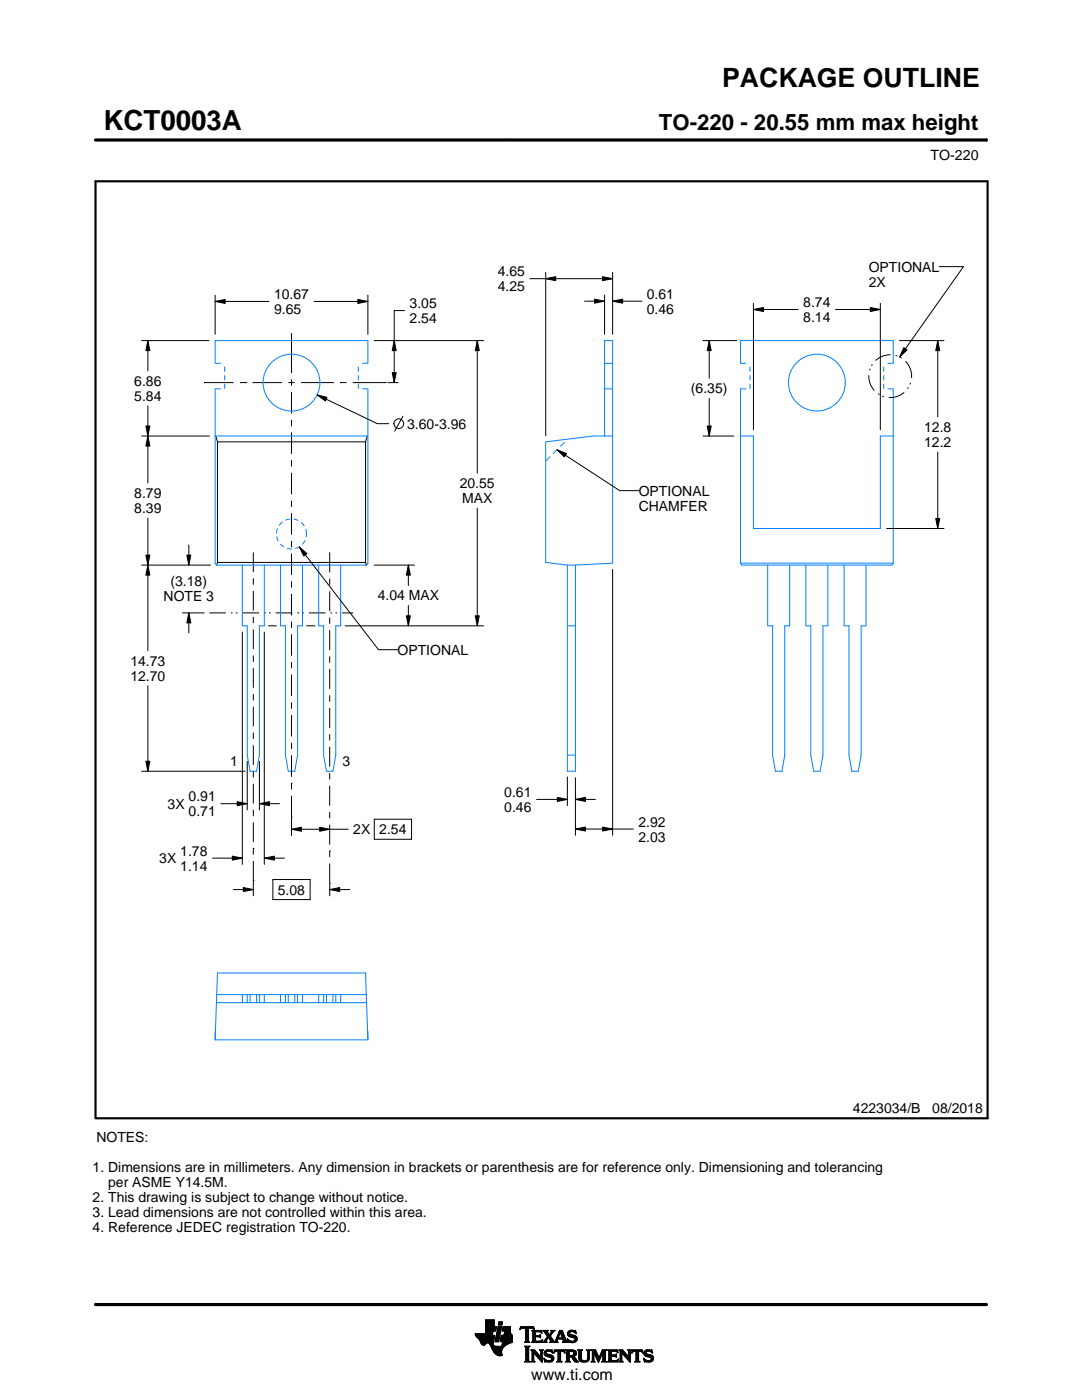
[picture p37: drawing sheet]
<svg xmlns="http://www.w3.org/2000/svg" width="216mm" height="279mm" viewBox="0 0 216 279" stroke-linecap="round" stroke-linejoin="round" font-family="sans-serif">
<defs><g id="words">
<text font-size="5.5" x="20.6" y="26">KCT0003A</text>
<text font-size="5.3" x="144.1" y="17.4">PACKAGE OUTLINE</text>
<text font-size="4.4" x="131.5" y="26">TO-220 - 20.55 mm max height</text>
<text font-size="3.2" x="106" y="275.3">www.ti.com</text>
<g font-size="2.8">
<text x="185.7" y="32">TO-220</text>
<text x="54.7" y="59.7">10.67</text>
<text x="99.3" y="55.1">4.65</text>
<text x="99.3" y="58.1">4.25</text>
<text x="129.1" y="59.6">0.61</text>
<text x="173.3" y="54.2">OPTIONAL</text>
<text x="173.3" y="57.2">2X</text>
<text x="54.7" y="62.7">9.65</text>
<text x="81.7" y="61.5">3.05</text>
<text x="81.7" y="64.5">2.54</text>
<text x="129.1" y="62.6">0.46</text>
<text x="160.3" y="61.3">8.74</text>
<text x="160.3" y="64.3">8.14</text>
<text x="26.8" y="77">6.86</text>
<text x="26.8" y="80">5.84</text>
<text x="137.9" y="78.5">(6.35)</text>
<text x="81.2" y="85.6">3.60-3.96</text>
<text x="184.4" y="86.2">12.8</text>
<text x="184.4" y="89.2">12.2</text>
<text x="26.8" y="99.4">8.79</text>
<text x="91.7" y="97.4">20.55</text>
<text x="92.2" y="100.4">MAX</text>
<text x="127.5" y="98.9">OPTIONAL</text>
<text x="127.5" y="101.9">CHAMFER</text>
<text x="26.8" y="102.4">8.39</text>
<text x="32.6" y="119.9">NOTE 3</text>
<text x="34" y="116.9">(3.18)</text>
<text x="75.4" y="119.8">4.04 MAX</text>
<text x="79.3" y="130.7">OPTIONAL</text>
<text x="26" y="132.9">14.73</text>
<text x="26" y="135.9">12.70</text>
<text x="46" y="153">1</text>
<text x="68.4" y="152.9">3</text>
<text x="33.4" y="161.4">3X</text>
<text x="37.6" y="159.9">0.91</text>
<text x="100.6" y="159">0.61</text>
<text x="37.6" y="162.9">0.71</text>
<text x="70.5" y="166.5">2X 2.54</text>
<text x="100.6" y="162">0.46</text>
<text x="127.4" y="165">2.92</text>
<text x="127.4" y="168">2.03</text>
<text x="31.8" y="172.3">3X</text>
<text x="36" y="170.8">1.78</text>
<text x="36" y="173.8">1.14</text>
<text x="55.4" y="178.5">5.08</text>
<text x="19.2" y="227.9">NOTES:</text>
<text x="170.2" y="222.2">4223034/B</text>
<text x="186" y="222.2">08/2018</text>
<text x="18.5" y="233.9">1. Dimensions are in millimeters. Any dimension in brackets or parenthesis are for reference only. Dimensioning and tolerancing</text>
<text x="18.5" y="239.9">2. This drawing is subject to change without notice.</text>
<text x="21.6" y="236.9">per ASME Y14.5M.</text>
<text x="18.5" y="242.9">3. Lead dimensions are not controlled within this area.</text>
<text x="18.5" y="245.9">4. Reference JEDEC registration TO-220.</text>
</g>
<text font-size=".4" x="100.2" y="27.9">SCALE 0.850</text>
</g></defs>
<g fill="none" stroke="#000" stroke-width=".2">
<path d="M19.1 27.9h177.7M196.8 27.7v.5M42.9 58.9v7.8M71.4 59.8l2 .4-2 .4zM73.4 58.9v7.8M105.7 55.6h16.5M108.9 55.6l2-.4v.8zM108.9 54.4v32.5M118.6 59.7l2 .4-2 .4zM120.2 55.2l2 .4-2 .4zM120.6 58.9v7.8M122.2 54.4v12.3"/>
<path d="M187.4 53.2h4.8l-12.7 18M28.3 68h13.4M29.5 68l.4 2h-.8zM29.5 68v6M40.7 76.4h.1M40.7 76.4h5.9M42.9 60.2l2-.4v.8zM42.9 60.2h10.8M47.9 76.4h1.2M49.1 76.4h.1M50.4 76.4h5.9M57.5 76.4h1.3"/>
<path d="M58.2 66.5v8M58.2 75.7v1.3M58.2 78.2v4.3M60.1 76.4h6.5M62.7 60.2h10.7M63.3 78.8l2 .5-.4 .7zM63.3 78.8l12 5.8h2.3M67.9 76.4h.1M67.9 76.4h1.2M70.4 76.4h6.6M74.7 68h21.8M77 76.4h.1"/>
<path d="M77.4 76.4h2.1M78.3 74.4h.8l-.4 2zM78.7 68l.4 2h-.8zM80.7 62h-2v14.4M95.2 68l.4 2h-.8zM95.2 68v26.4M116.6 60.1h4M122.2 60.1l2-.4v.8zM122.2 60.1h5.9M140.3 68h6.7M141.5 68l.4 2h-.8zM141.5 68v7.5"/>
<path d="M141.5 79.5v7.5M150.3 61.8l2-.4v.8zM150.3 60.5v25.3M150.3 61.8h9M166.7 61.8h9M173.7 61.4l2 .4-2 .4zM175.7 60.5v25.3M179.5 68h8.9M180.3 69.4l.7 .4-1.5 1.4zM187.1 68l.4 2h-.8zM187.1 68v15.2M28.3 87h13.5"/>
<path d="M29.1 85h.8l-.4 2zM29.5 87l.4 2h-.8zM29.5 81v15.4M43.1 87l.3 1.2M43.4 88.2h29.5M43.4 88.2v24M58.2 83.8v1.2M58.2 86.3v4.3M58.2 91.8v1.3M58.2 94.4v4.2M58.2 99.9v1.3M72.9 88.2v24"/>
<path d="M73.3 87l-.4 1.2M80.4 83.1l-1.7 3M111.1 89.8l1.9 .7-.4 .7zM111.1 89.8l12.6 8.1h3.8M140.3 87h6.1M141.1 85h.8l-.4 2zM187.1 90.2v15.3M28.3 112.8h13.7M29.1 110.8h.8l-.4 2zM29.5 112.8l.4 2h-.8zM29.5 103.4v26.5M37.3 110.8h.8l-.4 2z"/>
<path d="M37.7 108.8v4M43.4 112.2h29.5M43.4 112.2l-.2 .6M50.5 110.2v4M50.5 115.4v1.3M50.5 117.9v4M58.2 102.4v4.3M58.2 108v1.2M58.2 110.5v4.2M58.2 116v1.3M58.2 118.5v4.3M59.7 109.1l1.5 1.4-.6 .5z"/>
<path d="M59.7 109.1l15.8 20.6h3.8M65.8 110.2v4M65.8 115.5v1.2M65.8 118v4M72.9 112.2l.2 .6M74.7 112.8h8M81.5 112.8l.4 2h-.8zM81.5 112.8v4M95.2 101.4v23.5M122.2 113.6v53.1M176.9 105.5h11.5M186.7 103.5h.8l-.4 2z"/>
<path d="M29.5 136.9v17M36.4 122.3h4.3M37.7 122.3l.4 2h-.8zM37.7 122.3v4M48.4 126.1v46.4M50.5 123.1v1.3M50.5 125.6v4M50.5 130.8v1.3M50.5 133.3v4M50.5 138.5v1.3M52.7 126.1v46.4M53.6 124.9h1.5"/>
<path d="M58.2 124.1v1.2M58.2 126.6v4.3M58.2 132.1v1.3M58.2 134.6v4.3M61.2 124.9h1.6M65.8 123.2v1.3M65.8 125.8v3.9M65.8 131v1.3M65.8 133.5v4M65.8 138.8v1.2M68.9 124.9h27.6M81.1 122.9h.8l-.4 2z"/>
<path d="M81.5 120.8v4.1M94.8 122.9h.8l-.4 2zM28.3 153.9h20.6M29.1 151.9h.8l-.4 2zM47.3 160l2 .4-2 .4zM49.3 151.9v9.7M50.5 141v4M50.5 146.2v1.3M50.5 148.7v4M50.5 153.9v1.3M50.5 156.4v4M51.8 151.9v9.7"/>
<path d="M58.2 156.3h.1M58.2 140.2v1.2M58.2 142.7v4.3M58.2 148.2v1.3M58.2 150.7v4.3M58.2 156.3v1.2M58.2 158.8v4.3M65.8 141.3v4M65.8 146.5v1.3M65.8 149v4M65.8 154.3v1.2M65.8 156.8v4"/>
<path d="M107.1 159.5h6.1M111.2 159.1l2 .4-2 .4zM113.2 155.1v5.7M114.8 159.5l2-.4v.8zM114.8 159.5h4M114.8 155.2v11.5M42.4 171.3h6M44.1 160.4h5.2M46.4 170.9l2 .4-2 .4zM46.5 177.5h4M48.5 177.1l2 .4-2 .4zM50.5 169.3h.1"/>
<path d="M50.5 175.8h.1M50.5 161.6v1.3M50.5 164.1v4M50.5 169.3v1.3M50.5 171.8v4M50.5 175.9v2.9M51.8 160.4l2-.4v.8zM51.8 160.4h4M52.7 171.3l2-.4v.8zM52.7 171.3h4M54.4 175.5h7.5v4h-7.5zM58.2 165.5l2-.4v.8z"/>
<path d="M58.2 163.1h.1M58.2 163.2v3.5M58.2 165.5h11.3M63.8 165.1l2 .4-2 .4zM65.8 177.5l2-.4v.8zM65.8 169.8h.1M65.8 176.3h.1M65.8 162v1.3M65.8 164.6v3.9M65.8 169.8v1.3M65.8 172.3v4M65.8 176.5v2.3"/>
<path d="M65.8 177.5h4M74.7 163.5h7.4v4h-7.4zM114.8 165.5l2-.4v.8zM114.8 165.5h11.6M120.2 165.1l2 .4-2 .4zM94.8 266.2h3.5M94.8 266.3h3.5M94.9 266.4h3.3M94.9 266.5h3.8l-.2 1.2M94.9 266.5h3.8M95 266.6h3.7M95 266.7h3.7"/>
<path d="M95.1 266.8h3.6M95.2 266.9h3.4M95.3 267h3.3M95.4 267.1h3.2M95.5 267.2h3.1M95.6 267.3h3M95.7 267.4h2.8M95.7 267.5h2.8M95.8 267.6h2.7M95.8 267.7h2.7M95.9 267.8h2.6M95.9 267.9h2.5"/>
<path d="M95.9 268h2.5M96 268h1.1M96 268.1h1M96.1 268.2h.8M96.1 268.3h.7M96.2 268.4h.6M96.3 268.4h.4M96.9 266.1h1.4M96.9 266h1.4M96.9 265.9h1.4M96.9 265.8h1.5M96.9 265.7h1.5"/>
<path d="M96.9 264.7l2.2 .1-.2 .9h-.5l-.2 .8M96.9 265.6h2M96.9 265.5h2M96.9 265.4h2M96.9 265.3h2.1M96.9 265.2h2.1M96.9 265.1h2.1M96.9 265h2.1M96.9 264.9h2.1M96.9 264.8h2.2M96.9 264.6h1.7M96.9 264.5h1.7"/>
<path d="M96.9 264.4h1.7M96.9 264.3h1.7M96.9 264.2h1.7M96.9 264.1h1.7M96.9 264h1.7M96.9 263.9h1.7M96.9 263.8h1.7M96.9 263.7h1.7M96.9 263.6h1.7M96.9 263.5h1.7M96.9 263.4h1.7M97.5 268h.9"/>
<path d="M97.6 268.1h.8M97.7 268.2h.7M97.7 268.3h.7M97.8 268.4h.6M97.9 268.5h.6M97.9 268.6h.7M98 268.7h1.1M98 268.8h2.6M98 268.8h2.5M98.1 268.9h2.3M98.1 269h2.3M98.1 269.1h2.2"/>
<path d="M98.2 269.2h2.1M98.2 269.2h2M98.2 269.3h2M98.3 269.4h1.9M98.3 269.5h1.8M98.4 269.6h1.7M98.4 268v.4l.3 .2 2 .1M98.5 269.7h1.6M98.5 267.7l-.1 .3M98.5 269.8h1.6M98.6 269.9h1.5M98.6 264.8v-1.4h-1.7v2.8h-2.1l.1 .3 .7 .8 .7 1.1 .3 .1 .6-.5 .4 .1 1 1.8 .8 .6h.8l-.1-1 .8-1"/>
<path d="M98.6 270h1.5M98.7 270h1.4M98.8 270.1h1.3M98.8 267.7h.7M98.8 267.6h.7M98.8 267.5h.7M98.9 270.2h1.2M98.9 267.4h.7M98.9 267.3h.7M98.9 267.2h.7M98.9 267.1h.7M98.9 267h.7"/>
<path d="M98.9 270.3h1.3M99 266.9h.6M99 266.9h.7M99 266.8h.7M99 266.7h.7M99 266.6h.7M99 266.5h.7M99.1 270.4h1.1M99.1 266.4h.7M99.1 266.3h.7M99.1 266.2h.7M99.1 266.1h.7"/>
<path d="M99.1 266h.7M99.2 265.9h.7M99.2 265.8h.7M99.2 270.4h1M99.2 265.7h.7M99.2 265.6h.7M99.2 265.5h.7M99.3 265.4h.6M99.3 265.4h.7M99.3 265.3h.7M99.3 265.2h.7M99.3 265.1h.7"/>
<path d="M99.3 265h.7M99.4 270.5h.8M99.4 264.9h.7M99.4 264.8h.7M99.4 264.8h.7l-.6 3h-.7zM99.4 264.5l.2-.7h.7l-.2 .7h-.7M99.5 264.4h.6M99.5 264.3h.7M99.5 264.2h.7M99.5 264.1h.7M99.5 264h.7M99.5 263.9h.7"/>
<path d="M99.6 263.8h.7M99.8 270.6h.1M99.8 267.7h2.4M99.8 267.6h2.4M99.8 267.5h2.4M99.9 267.4h2.3M99.9 267.3h2.3M99.9 267.2h2.3M99.9 267.1h2.3M99.9 267h2.3M99.9 266.9h2.3M100 266.9h2.2"/>
<path d="M100 266.8h2.2M100 266.7h2.2M100 266.6h2.2M100 266.5h2.2M100.1 268.6h.7M100.2 268.5h.7M100.2 268.4h.8M100.2 268.4h.9M100.2 268.3h1M100.2 268.2h1.2M100.2 265.6h1.6M100.2 268.1h1.4"/>
<path d="M100.2 265.5h1.6M100.2 268h1.6M100.3 265.4h1.5M100.3 268h1.7M100.3 267.9h1.9M100.3 265.3h1.5M100.3 267.8h1.9M100.3 265.2h1.5M100.3 265.1h1.5M100.3 265h1.5M100.4 264.9h1.4M100.4 264.8h1.4"/>
<path d="M100.6 266.5l.1-.8h-.5l.2-.9h1.4l.1 1.1 .3 .6v1.4l-1.3 .6M100.6 266.4h1.5M100.6 266.3h1.4M100.6 266.2h1.4M100.6 266.1h1.3M100.7 266h1.2M100.7 265.9h1.2M100.7 265.8h1.1M100.7 265.7h1.1M102.2 266.5h-2.2l-.2 1.1 .5 .2-.2 .9M103.7 265.3h.1M103.8 265.2h.2"/>
<path d="M103.8 265h2.8M103.8 264.9h2.7M103.9 264.8h2.6M104.7 267.8h1M104.7 271.8h1.1M104.7 268.7h1M104.8 267.7h.7M104.8 271.7h.8M104.9 265.2h.6M104.9 268.9h.6M104.9 267.6h.6M104.9 267.5l-.2 .3"/>
<path d="M104.9 267.5h.6M104.9 267.4h.6M104.9 267.3h.6M104.9 267.2h.6M104.9 267.1h.6M104.9 267h.6M104.9 266.8h.6M104.9 266.7h.6M104.9 266.6h.6M104.9 266.5h.6M104.9 266.4h.6M104.9 266.3h.6"/>
<path d="M104.9 266.2h.6M104.9 266.1h.6M104.9 265.9h.6M104.9 265.8h.6M104.9 265.7h.6M104.9 265.6h.6M104.9 265.5h.6M104.9 265.4h.6M104.9 265.3h.6M104.9 271.5h.6M104.9 269h.6M104.9 271.4h.6"/>
<path d="M104.9 271.4v-2.4l-.2-.4h1.1l-.3 .4v2.4M104.9 271.4l-.2 .4h1.1l-.3-.4M104.9 271.3h.6M104.9 271.2h.6M104.9 271.1h.6M104.9 271h.6M104.9 270.9h.6M104.9 270.8h.6M104.9 270.6h.6M104.9 270.5h.6M104.9 270.4h.6M104.9 270.3h.6"/>
<path d="M104.9 270.2h.6M104.9 270.1h.6M104.9 270h.6M104.9 269.9h.6M104.9 269.8h.6M104.9 269.6h.6M104.9 269.5h.6M104.9 269.4h.6M104.9 269.3h.6M104.9 269.2h.6M104.9 269.1h.6M105.5 267.5l.2 .3"/>
<path d="M105.5 267.5v-2.3l.7-.1 .4 .3-.1-.6h-2.6l-.1 .6 .4-.3 .7 .1v2.3M105.7 267.8h-1M105.9 271.8h.8M105.9 269.4h.8M106.1 269.5h.7M106.1 267.8h2M106.1 271.7h.5M106.2 269.6h.7M106.2 271.5h.3M106.2 265.6h1.8M106.2 269.8h.8M106.2 271.4h.3"/>
<path d="M106.2 271.4l-.3 .4h.8l-.2-.4M106.2 271.3h.3M106.2 271.2h.3M106.2 271.1h.3M106.2 271h.3M106.2 270.9h.3M106.2 270.8h.3M106.2 270.6h.3M106.2 270.5h.3M106.2 270.4h.3M106.2 270.3h.3M106.2 270.2h.3"/>
<path d="M106.2 270.1h.3M106.2 270h1M106.2 269.9h.9M106.2 269.8v1.6M106.2 269.8l-.3-.4h.8l1.2 1.4M106.3 267.7h1.8M106.3 265.7h1.8M106.3 267.6h.6M106.3 265.8h.6M106.3 267.5l-.2 .3M106.3 267.5h.5M106.3 267.4h.5"/>
<path d="M106.3 267.3h.5M106.3 267.2h.5M106.3 267.1h.5M106.3 267h.5M106.3 266.8h.5M106.3 266.7h1.6M106.3 266.6h1.6M106.3 266.5h.5M106.3 266.4h.5M106.3 266.3h.5M106.3 266.2h.5M106.3 266.1h.5"/>
<path d="M106.3 265.9h.5M106.4 265.2h.2M106.5 270h.1M106.5 270v1.4M106.5 265.3h.1M106.6 270.1h.7M106.7 270.2h.7M106.8 270.3h.7M106.8 265.9l.2-.1h.6l.6 .2-.2-.5h-1.9l.2 .3v1.7M106.8 265.9v.6h.8l.3-.2v.7M106.9 270.4h.7M107 270.5h.7"/>
<path d="M107.1 270.6h.7M107.2 270.8h1M107.3 270.9h.9M107.4 271h.8M107.5 271.1h.7M107.6 271.2h.6M107.6 266.5h.3M107.7 271.3h.5M107.7 269.4h.7M107.7 266.8h.2M107.7 267.6h.5M107.8 266.4h.1"/>
<path d="M107.8 271.4h.4M107.8 267h.1M107.8 265.8h.3M107.8 269.5h.5M107.9 271.5h.3M107.9 269.6h.3M107.9 267l-.3-.2h-.8l.1 .8h.9l.5-.2M107.9 269.8h.3M107.9 270.6h.3M107.9 270.5h.3M107.9 270.4h.3M107.9 270.3h.3"/>
<path d="M107.9 270.2h.3M107.9 270.1h.3M107.9 270h.3M107.9 269.9h.3M107.9 269.8v1M107.9 269.8l-.2-.4h.7l-.2 .4M108 271.7h.2M108 265.9h.1M108 267.5h.2M108.1 271.8h.1M108.1 266.1h.1M108.2 267.4h.1"/>
<path d="M108.2 269.8v2.1l-1.7-1.9M108.2 267.8h.9M108.3 267.4l-.2 .5-2-.1M108.3 265.6h1M108.5 267.7h.5M108.5 271.1l.8 .4h.5l.2-.1-.1-.4-1-.4-.3-.3 .1-.7 .7-.2 .6 .1 .2-.1 .1 .6-.9-.3-.3 .1-.1 .3 1.3 .4 .2 .6M108.5 271.1h.1M108.5 265.7h.7M108.5 271.2h.2M108.6 271.3h.2M108.6 270.1h.4M108.6 270h.4"/>
<path d="M108.6 270.2h.6M108.6 267.6h.4M108.6 271.4h.4M108.6 269.9h.4M108.6 270.3h1M108.6 265.8h.7M108.6 271.5h.8M108.6 269.8h.5M108.7 271.7h1.5M108.7 270.4h1.3M108.7 267.5h.3M108.7 271.8h.1"/>
<path d="M108.7 265.9h.6M108.7 269.6h1.5M108.8 267.4h.3M108.8 270.5h1.5M108.8 266.1h.6M108.8 269.5h1.4M108.8 267.3h.4M108.9 266.2h.6M108.9 267.2h.4M108.9 266.3h.6M108.9 270.6h1.5M109 267.1h.3"/>
<path d="M109 266.4h1M109.1 271.8h.9M109.1 269.4h.7M109.1 267h.9M109.1 266.5h.8M109.1 267.8h-.9M109.2 266.8h.8M109.2 266.6h.6M109.2 266.7h.7M109.2 266.7l-.6 .9-.4 .2M109.3 270.8h1.1M109.5 267.1h.6"/>
<path d="M109.6 267.2h.6M109.7 271.5h.7M109.7 267.3h.6M109.7 267.8l.2-.2-.5-.7-.4 .8 .1 .1M109.7 267.8h1.6M109.7 266.3h.4M109.7 267.4h.6M109.8 270.9h.7M109.8 266.2h.3M109.8 266.6l.9 1.2 1-2.3h.5l.8 2.1 .3 .2M109.8 267.5h.6M109.9 266.1h.3"/>
<path d="M109.9 269.8h.4M109.9 267.6h.6M109.9 267.7h.7M109.9 271.4h.5M109.9 265.9h.4M110 271h.5M110 265.6h.7M110 265.9l-.4 .5-.4-.6 .2-.3h-1.1l.9 1.2M110 265.9l.1-.2-.2-.2h.8l-.9 1.1M110 271.3h.5M110 265.8h.4M110 271.1h.5"/>
<path d="M110 271.2h.5M110.1 269.4h.1M110.1 265.7h.4M110.1 269.9h.2M110.2 270h.1M110.5 270h.1M110.5 269.9h.2M110.5 271.1l-.2 .5-.8 .3-.6-.2-.2 .1-.2-.7M110.5 269.8h.3M110.6 269.6h2.1M110.6 269.5h2M110.6 269.4h2"/>
<path d="M110.7 267.7h.5M110.8 267.6h.4M110.9 267.5h.3M110.9 267.4h.3M111 267.3h.3M111 267.2h1.8M111 267.1h1.8M111.1 267h.3M111.1 271.8h1M111.1 266.8h.4M111.2 266.7h.3M111.2 267.5l.1-.2h1l.1 .2"/>
<path d="M111.2 267.5v.3h.1M111.2 266.6h.3M111.3 266.5h.3M111.3 271.7h.6M111.3 266.4h.3M111.3 271.5h.6M111.3 267.8h-1.6M111.3 269.8h.6M111.4 266.3h.3M111.4 271.4h.5M111.4 271.4l-.1-1.7h-.4l-.4 .4 .2-.7h1.9l.1 .7-.3-.4h-.5v1.7M111.4 270.5h.5"/>
<path d="M111.4 270.4h.5M111.4 270.3h.5M111.4 270.2h.5M111.4 270.1h.5M111.4 270h.5M111.4 269.9h.5M111.4 271.4l-.3 .4h1l-.2-.4M111.4 271.3h.5M111.4 271.2h.5M111.4 271.1h.5M111.4 271h.5M111.4 270.9h.5"/>
<path d="M111.4 270.8h.5M111.4 270.6h.5M111.4 266.2h.3M111.4 266.1h.4M111.5 265.9h.9M111.5 265.8h.8M111.6 265.7h.7M111.6 265.6h.6M111.8 265.9l.4 1.1h-.8zM111.9 266.1h.5M111.9 266.2h.5M111.9 266.3h.6"/>
<path d="M112 266.4h.5M112 266.5h.6M112.1 266.6h.5M112.1 266.7h.6M112.1 266.8h.6M112.2 267h.5M112.2 267.8h1.1M112.3 267.3h.6M112.3 267.4h.6M112.4 267.5h.6M112.4 267.5v.3h-.2M112.4 269.8h.3"/>
<path d="M112.4 267.6h.6M112.4 267.7h.7M112.6 269.9h.1M112.6 270h.2M112.8 271.8h1M112.8 269.4h1.6M113 269.5h1.7M113 271.7h.7M113 269.6h1.9M113 271.5h.6M113 269.8h.6M113 271.4h.6"/>
<path d="M113 271.4l-.2 .4h1l-.2-.4M113 271.3h.6M113 271.2h.6M113 271.1h.6M113 271h.6M113 270.9h.6M113 270.8h1.5M113 270.6h1.6M113 270.5h1.8M113 270.4h.6M113 270.3h.6M113 270.2h.6"/>
<path d="M113 270.1h.6M113 270h.6M113 269.9h.6M113 269.8v1.6M113 269.8l-.2-.4h1.4l.6 .2 .2 .3v.4l-.2 .3-.4 .1M113.2 267.3h.2M113.2 267.4h.3M113.2 266.2h.5M113.2 266.3h.6M113.2 266.1h.5M113.3 267.5h.3M113.3 267.8h-1.1"/>
<path d="M113.3 266.4h.9M113.3 265.9h.4M113.3 267.6h.6M113.3 266.5h1.3M113.3 267.7h1.6M113.3 265.8h.5M113.3 267.8h.2M113.4 266.6h1.5M113.4 265.7h1.5M113.4 265.7l.5-.2 .7 .1 .2-.1 .1 .7-.7-.4h-.4l-.1 .3 .1 .2 .9 .2 .4 .3 .1 .5-.3 .5-.6 .2-.7-.2-.2 .1-.2-.7 .9 .5 .5-.1 .1-.3-.2-.3-1.1-.4-.2-.4zM113.5 266.7h1.5M113.5 265.6h1.4"/>
<path d="M113.6 271.4v-.6h.4l.7 1h.8M113.6 269.9l.1-.2 .7 .2v.4l-.4 .2M113.6 269.9v.6M113.7 267.8h1.1M113.8 266.8h1.3M113.8 265.5h.6M114 268h.4M114.1 270.9h.6M114.2 271h.6M114.2 271.1h.7M114.3 271.2h.6M114.3 267h.8"/>
<path d="M114.3 269.8h.7M114.3 270.4h.6M114.4 271.3h.6M114.4 270.7l1.1 1.1M114.4 270.7h.1M114.4 271.4h.7M114.4 269.9h.6M114.4 270.3h.6M114.5 267.6h.5M114.5 270.2h.5M114.5 270h.5M114.5 265.8h.4"/>
<path d="M114.5 270.1h.5M114.5 271.5h.7M114.6 271.7h.7M114.6 267.1h.6M114.6 267.5h.5M114.7 267.2h.5M114.7 267.4h.5M114.7 265.9h.3M114.7 267.3h.5M114.7 271.8h.8M114.8 266.1h.2M114.9 266.2h.1"/>
<path d="M115.3 269.4h.9M115.4 269.5h.7M115.5 269.6h.5M115.5 269.8h.5M115.5 269.8v1.4l.4 .5 .6 .2 .7-.1 .3-.3 .1-.5M115.5 271h.5M115.5 270.9h.5M115.5 270.8h.5M115.5 270.6h.5M115.5 270.5h.5M115.5 270.4h.5M115.5 270.3h.5"/>
<path d="M115.5 270.2h.5M115.5 270.1h.5M115.5 270h.5M115.5 269.9h.5M115.5 269.8l-.2-.4h.9l-.2 .4M115.5 271.1h.5M115.5 271.2h.5M115.5 271.3h.6M115.6 271.4h.6M115.7 271.5h.8M115.8 271.7h1.5M116 271l.2 .4 .5 .2 .4-.2 .2-.4"/>
<path d="M116 269.8v1.2M116 271.8h1.1M116.8 271.5h.6M117 269.4h.8M117.1 271.4h.4M117.2 269.5h.5M117.2 271.3h.4M117.2 269.6h.4M117.2 271.2h.4M117.2 271.1h.4M117.3 269.8h.3M117.3 271h.3"/>
<path d="M117.3 270.9h.3M117.3 270.8h.3M117.3 270.6h.3M117.3 270.5h.3M117.3 270.4h.3M117.3 270.3h.3M117.3 270.2h.3M117.3 270.1h.3M117.3 270h.3M117.3 269.9h.3M117.6 269.8l.2-.4h-.8l.2 .3 .1 1.3M117.6 269.8v1.2"/>
<path d="M118 271.8h.7M118 269.4h.8M118.1 269.5h.8M118.1 271.7h.5M118.2 269.6h.7M118.2 271.5h.3M118.2 269.8h.8M118.2 271.4h.3M118.2 269.8l-.2-.4h.8l.7 1.6 .7-1.6h.9l-.3 .4M118.2 271.4l-.2 .4h.7l-.2-.4M118.2 271.3h.3M118.2 271.2h.3"/>
<path d="M118.2 271.1h.3M118.2 271h.3M118.2 270.9h.3M118.2 270.8h.3M118.2 270.6h.3M118.2 270.5h.3M118.2 270.4h.3M118.2 270.3h.3M118.2 270.2h.3M118.2 270.1h.3M118.2 270h.9M118.2 269.9h.8"/>
<path d="M118.2 269.8v1.6M118.6 270.1h.5M118.6 270.2h.6M118.7 270.3h.5M118.7 270.4h.6M118.8 270.5h.5M118.8 270.6h.6M118.9 270.8h.5M118.9 270.9h.6M119 271h.8M119 271.1h.8M119.1 271.2h.6"/>
<path d="M119.1 271.3h.6M119.2 271.4h.4M119.2 271.5h.4M119.3 271.7h.2M119.3 271.8h.2M119.6 270.9h.3M119.6 270.8h.3M119.7 270.6h.3M119.7 270.5h.3M119.8 270.4h.3M119.8 270.3h.3M119.9 270.2h.3"/>
<path d="M119.9 270.1h.3M120 270h.8M120 269.9h.8M120 269.8h.8M120.1 271.8h1M120.1 269.6h.7M120.1 269.5h.8M120.2 269.4h.9M120.2 271.7h.7M120.3 271.5h.5M120.3 271.4h.5M120.3 271.4l-.2 .4h1l-.3-.4"/>
<path d="M120.3 271.4v-1.5l-.9 2-.9-2v1.5M120.3 271.3h.5M120.3 271.2h.5M120.3 271.1h.5M120.3 271h.5M120.3 270.9h.5M120.3 270.8h.5M120.3 270.6h.5M120.3 270.5h.5M120.3 270.4h.5M120.3 270.3h.5M120.3 270.2h.5"/>
<path d="M120.3 270.1h.5M120.8 269.8v1.6M121.2 271.8h2M121.2 269.4h1.9M121.4 269.5h1.8M121.4 271.7h1.9M121.5 269.6h1.7M121.5 271.5h1.8M121.5 269.8h.5M121.5 271.4h.5M121.5 269.8l-.3-.4h1.9l.2 .6M121.5 269.9h.5"/>
<path d="M121.5 269.8v1.6M121.5 271.3h.5M121.5 271.2h.5M121.5 271.1h.5M121.5 271h.5M121.5 270.9h.5M121.5 270.8h.5M121.5 270.6h1.5M121.5 270.5h1.5M121.5 270.4h1.5M121.5 270.3h.5M121.5 270.2h.5"/>
<path d="M121.5 270.1h.5M121.5 270h.5M122.6 270.4l.4-.2v.7l-.2-.2h-.8v.7l.2 .1M122.9 270.8h.1M122.9 270.3h.1M123 269.8h.3M123.1 271.4h.3M123.2 269.9h.1M123.3 270h.1M123.3 270l-.4-.3h-.8l-.1 .7M123.3 271.3h.1M123.4 271.2h.1"/>
<path d="M123.4 271.2l-.2 .6h-2l.3-.4M123.4 271.2l-.3 .3h-.4M123.5 271.8h.8M123.5 269.4h.7M123.6 269.5h.7M123.7 271.7h.5M123.7 269.6h.7M123.7 271.5h.4M123.7 269.8h.8M123.7 271.4h.4M123.7 271.4l-.2 .4h.8l-.2-.4M123.7 271.3h.4"/>
<path d="M123.7 271.2h.4M123.7 271.1h.4M123.7 271h.4M123.7 270.9h.4M123.7 270.8h.4M123.7 270.6h.4M123.7 270.5h.4M123.7 270.4h.4M123.7 270.3h.4M123.7 270.2h.4M123.7 270.1h.4M123.7 270h1"/>
<path d="M123.7 269.9h.9M123.7 269.8v1.6M123.7 269.8l-.2-.4h.7l1.2 1.4 .1-1M124.1 270v1.4M124.1 270h.1M124.2 270.1h.6M124.2 270.2h.7M124.3 270.3h.7M124.4 270.4h.7M124.5 270.5h.7M124.6 270.6h.7M124.7 270.8h1.1"/>
<path d="M124.8 270.9h1M124.9 271h.9M125 271.1h.8M125.1 271.2h.7M125.2 271.3h.6M125.2 269.4h.8M125.3 271.4h.5M125.4 269.5h.5M125.4 271.5h.4M125.4 269.6h.4M125.5 269.8h.3M125.5 269.8l-.3-.4h.8l-.2 .4"/>
<path d="M125.5 270.4h.3M125.5 270.3h.3M125.5 270.2h.3M125.5 270.1h.3M125.5 270h.3M125.5 269.9h.3M125.5 270.6h.3M125.5 270.5h.3M125.5 271.7h.3M125.6 271.8h.2M125.8 269.8v2.1l-1.7-1.9M126 270h.1"/>
<path d="M126.1 269.9h.1M126.1 269.8h.3M126.1 269.6h2.1M126.2 269.5h2M126.2 269.4h2M126.6 271.8h1.1M126.9 271.7h.6M126.9 271.5h.5M126.9 269.8h.5M126.9 271.4h.5M126.9 271.4v-1.7h-.5l-.3 .4 .1-.7h1.9l.2 .7-.4-.4h-.5v1.7M126.9 270.5h.5"/>
<path d="M126.9 270.4h.5M126.9 270.3h.5M126.9 270.2h.5M126.9 270.1h.5M126.9 270h.5M126.9 269.9h.5M126.9 271.4l-.3 .4h1.1l-.3-.4M126.9 271.3h.5M126.9 271.2h.5M126.9 271.1h.5M126.9 271h.5M126.9 270.9h.5"/>
<path d="M126.9 270.8h.5M126.9 270.6h.5M128 269.8h.3M128.1 269.9h.2M128.2 270h.1M128.4 271.1h.1M128.4 271.2h.2M128.5 271.3h.2M128.5 270.1h.4M128.5 270h.4M128.5 270.2h.6M128.5 271.4h.4"/>
<path d="M128.5 269.9h.4M128.5 270.3h1M128.5 271.5h.8M128.5 269.8h.5M128.6 271.7h1.5M128.6 270.4h1.3M128.6 271.8h.1M128.6 269.6h1.5M128.7 270.5h1.5M128.7 269.5h1.4M128.8 270.6h1.5M128.9 271.8h1"/>
<path d="M129 269.4h.7M129.1 270.8l-.6-.4 .1-.7 .5-.3 .8 .1 .2-.1 .1 .7-.8-.4-.4 .1-.1 .2 1.3 .5 .2 .6M129.1 270.8l.7 .2v.4l-.6 .1-.8-.4M129.2 270.8h1.1M129.6 271.5h.7M129.6 270.9h.8M129.8 269.8h.4M129.8 271.4h.5M129.9 271h.5M129.9 271.3h.5M129.9 271.1h.5M129.9 271.2h.5"/>
<path d="M129.9 269.4h.2M130 269.9h.2M130.1 270h.1M130.4 271.1l-.3 .5-.7 .3-.6-.2-.2 .1-.2-.7"/>
<circle cx="79.6" cy="84.6" r=".98"/>
</g>
<g fill="#000">
<path d="M108.9 55.6l2-.4v.8zM120.2 55.2l2 .4-2 .4zM29.5 68l.4 2h-.8zM42.9 60.2l2-.4v.8zM63.3 78.8l2 .5-.4 .7zM71.4 59.8l2 .4-2 .4zM78.7 68l.4 2h-.8zM78.3 74.4h.8l-.4 2zM95.2 68l.4 2h-.8zM118.6 59.7l2 .4-2 .4zM122.2 60.1l2-.4v.8zM141.5 68l.4 2h-.8z"/>
<path d="M150.3 61.8l2-.4v.8zM173.7 61.4l2 .4-2 .4zM180.3 69.4l.7 .4-1.5 1.4zM187.1 68l.4 2h-.8zM29.5 87l.4 2h-.8zM29.1 85h.8l-.4 2zM111.1 89.8l1.9 .7-.4 .7zM141.1 85h.8l-.4 2zM29.1 110.8h.8l-.4 2zM29.5 112.8l.4 2h-.8zM37.3 110.8h.8l-.4 2zM59.7 109.1l1.5 1.4-.6 .5z"/>
<path d="M81.5 112.8l.4 2h-.8zM186.7 103.5h.8l-.4 2zM37.7 122.3l.4 2h-.8zM81.1 122.9h.8l-.4 2zM94.8 122.9h.8l-.4 2zM29.1 151.9h.8l-.4 2zM111.2 159.1l2 .4-2 .4zM114.8 159.5l2-.4v.8zM46.4 170.9l2 .4-2 .4zM47.3 160l2 .4-2 .4zM48.5 177.1l2 .4-2 .4zM51.8 160.4l2-.4v.8z"/>
<path d="M52.7 171.3l2-.4v.8zM58.2 165.5l2-.4v.8zM65.8 177.5l2-.4v.8zM63.8 165.1l2 .4-2 .4zM114.8 165.5l2-.4v.8zM120.2 165.1l2 .4-2 .4z"/>
</g>
<path d="M19.1 36.2h178v187h-178z" fill="none" stroke="#000" stroke-width=".43"/>
<path d="M19 27.9h177.8M19 260.3h177.8" fill="none" stroke="#000" stroke-width=".63"/>
<g fill="none" stroke="#0080ff" stroke-width=".2">
<path d="M44.1 72.5h-1.2v-4.5h30.5v4.5h-1.1M44.1 77.6h-1.2v34.8l.3 .4h29.9l.3-.4v-34.8h-1.1M44.8 73.2v1M44.8 74.9v1M44.8 76.6v1M71.5 73.2v1M71.5 74.9v1M71.5 76.6v1M120.6 77.6h1.6M120.6 72.5h1.6M148.9 77.6h-1.1v34.8M148.9 72.5h-1.1v-4.5h30.4v4.5h-1.1"/>
<path d="M149.7 73.2v1M149.7 74.9v1M149.7 76.6v1M176.3 73.2v1M176.3 74.9v1M176.3 76.6v1M177.1 77.6h1.1v34.8M42.9 87h30.5M43 87h.1M73.4 87h.1M109.8 91.1l-.9 .9M111.2 89.7l-.9 .9"/>
<path d="M112.7 88.2l-.9 .9M120.6 87v-19h1.6v44.4l-9 .4-4.3-.6v-24l9.5-1.2h3.8M147.8 87h2.5v18.5h25.4v-18.5h2.5M52.7 112.8v12.1h-.9v25.8l-.6 3.2h-1.3l-.6-3.2v-25.8h-.9v-12.1M60.4 112.8v12.1h-1v25.8l-.6 3.2h-1.3l-.5-3.2v-25.8h-1v-12.1M68 112.8v12.1h-1v25.8l-.6 3.2h-1.3l-.5-3.2v-25.8h-1v-12.1M113.2 112.8v41.1h1.6v-41.1M147.8 112.4l.2 .4h30l.2-.4M147.8 112.4h30.4M153.2 112.8v12.1h1v25.8l.5 3.2h1.3l.6-3.2v-25.8h1v-12.1M160.8 112.8v12.1h1v25.8l.6 3.2h1.2l.6-3.2v-25.8h1v-12.1M168.4 112.8v12.1h1v25.8l.6 3.2h1.3l.5-3.2v-25.8h1v-12.1"/>
<path d="M113.2 124.9h1.6M113.2 150.7h1.6M43.2 198.5h29.9M48.4 198.5v1.6M49.3 198.5v1.6M49.9 198.5v1.6M51.2 198.5v1.6M51.8 198.5v1.6M52.7 198.5v1.6M56 198.5v1.6M57 198.5v1.6M57.5 198.5v1.6"/>
<path d="M58.8 198.5v1.6M59.4 198.5v1.6M60.4 198.5v1.6M63.6 198.5v1.6M64.6 198.5v1.6M65.1 198.5v1.6M66.4 198.5v1.6M67 198.5v1.6M68 198.5v1.6M42.9 207.5l.5-13.3h29.5l.5 13.3M42.9 207.5h30.5M43 205.9l-.1 1.6"/>
<path d="M43.2 200.1h29.9M73.4 205.9v1.6"/>
<circle cx="58.2" cy="76.4" r="5.7"/>
<circle cx="163" cy="76.4" r="5.7"/>
</g>
<path d="M181.9 75.1a4.3 4.3 0 0 0-6.2-3.8 4.3 4.3 0 0 0-.6 7.2 4.3 4.3 0 0 0 6.7-2.7l.1-.7M41.8 122.3h28.7" fill="none" stroke="#000" stroke-width=".2" stroke-dasharray="3.3 1 .3 .7 .3 1" stroke-linecap="butt"/>
<path d="M61.2 106.6a3 3 0 0 0-4.3-2.7 3 3 0 0 0-.6 5 3 3 0 0 0 4.8-1.6l.1-.7" fill="none" stroke="#0080ff" stroke-width=".2" stroke-dasharray="1 .7" stroke-linecap="butt"/>
<use href="#words"/>
</svg>
